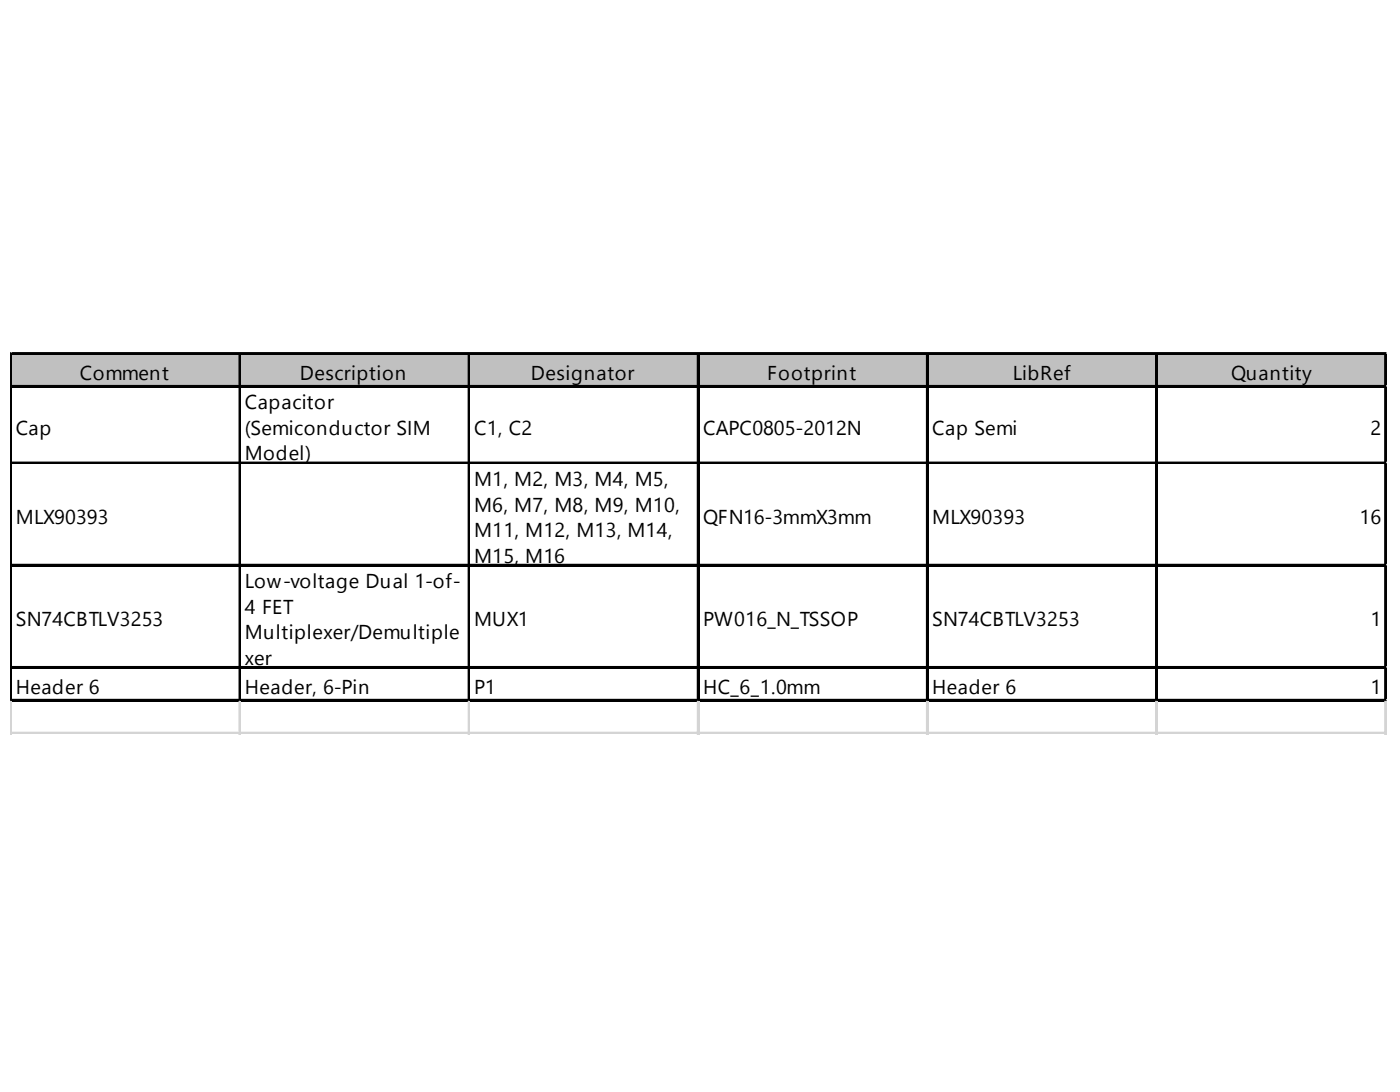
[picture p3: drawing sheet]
<svg xmlns="http://www.w3.org/2000/svg" width="258mm" height="201mm" viewBox="0 0 258 201" stroke-linecap="round" stroke-linejoin="round" font-family="sans-serif">
<defs><g id="words">
<g font-size="3.7">
<text x="14.7" y="70">Comment</text>
<text x="55.2" y="70">Description</text>
<text x="97.8" y="70">Designator</text>
<text x="141.3" y="70">Footprint</text>
<text x="186.6" y="70">LibRef</text>
<text x="226.8" y="70">Quantity</text>
<text x="45.1" y="75.4">Capacitor</text>
<text x="2.9" y="80.1">Cap</text>
<text x="45.1" y="80.1">(Semiconductor SIM</text>
<text x="87.3" y="80.1">C1, C2</text>
<text x="129.5" y="80.1">CAPC0805-2012N</text>
<text x="171.7" y="80.1">Cap Semi</text>
<text x="252.4" y="80.1">2</text>
<text x="45.1" y="84.8">Model)</text>
<text x="87.3" y="89.5">M1, M2, M3, M4, M5,</text>
<text x="87.3" y="94.2">M6, M7, M8, M9, M10,</text>
<text x="2.9" y="96.5">MLX90393</text>
<text x="87.3" y="98.9">M11, M12, M13, M14,</text>
<text x="129.5" y="96.5">QFN16-3mmX3mm</text>
<text x="171.7" y="96.5">MLX90393</text>
<text x="250.4" y="96.5">16</text>
<text x="87.3" y="103.6">M15, M16</text>
<text x="45.1" y="108.3">Low-voltage Dual 1-of-</text>
<text x="45.1" y="113">4 FET</text>
<text x="2.9" y="115.4">SN74CBTLV3253</text>
<text x="45.1" y="117.7">Multiplexer/Demultiple</text>
<text x="87.3" y="115.4">MUX1</text>
<text x="129.5" y="115.4">PW016_N_TSSOP</text>
<text x="171.7" y="115.4">SN74CBTLV3253</text>
<text x="252.4" y="115.4">1</text>
<text x="45.1" y="122.4">xer</text>
<text x="2.9" y="127.8">Header 6</text>
<text x="45.1" y="127.8">Header, 6-Pin</text>
<text x="87.3" y="127.8">P1</text>
<text x="129.5" y="127.8">HC_6_1.0mm</text>
<text x="171.7" y="127.8">Header 6</text>
<text x="252.4" y="127.8">1</text>
</g>
</g></defs>
<path d="M2.2 65.3h253.3v6.1h-253.3z" fill="#c0c0c0"/>
<g fill="none" stroke="#000" stroke-width=".34">
<path d="M1.9 65v64.2M2.1 65v64.2M2.2 65h253.3M2.2 65.2h253.3M2.2 71h253.3M2.2 71.2h253.3M44.1 65.3v63.9M44.3 65.3v63.9M86.3 65.3v63.9M86.5 65.3v63.9M128.5 65.3v63.9M128.7 65.3v63.9"/>
<path d="M170.7 65.3v63.9M170.9 65.3v63.9M212.9 65.3v63.9M213.1 65.3v63.9M255.1 65.3v63.9M255.3 65.3v63.9M2.2 85.2h253.3M2.2 85.3h253.3M2.2 104h253.3M2.2 104.2h253.3M2.2 122.8h253.3M2.2 123h253.3"/>
<path d="M2.2 128.8h253.3M2.2 129h253.3"/>
</g>
<g fill="none" stroke="#d4d4d4" stroke-width=".34">
<path d="M255.5 65h.1M1.9 129.2v6.1M2.1 129.2v6.1M44.1 129.2v6.1M44.3 129.2v6.1M86.3 129.2v6.1M86.5 129.2v6.1M128.5 129.2v6.1M128.7 129.2v6.1M170.7 129.2v6.1M170.9 129.2v6.1M212.9 129.2v6.1"/>
<path d="M213.1 129.2v6.1M255.1 129.2v6.1M255.3 129.2v6.1"/>
</g>
<path d="M255.5 65v.3z" fill="#d4d4d4"/>
<path d="M255.5 71h.1" fill="none" stroke="#d4d4d4" stroke-width=".34"/>
<path d="M255.5 71v.4z" fill="#d4d4d4"/>
<path d="M255.5 85.2h.1" fill="none" stroke="#d4d4d4" stroke-width=".34"/>
<path d="M255.5 85.2v.3z" fill="#d4d4d4"/>
<path d="M255.5 104h.1" fill="none" stroke="#d4d4d4" stroke-width=".34"/>
<path d="M255.5 104v.3z" fill="#d4d4d4"/>
<path d="M255.5 122.8h.1" fill="none" stroke="#d4d4d4" stroke-width=".34"/>
<path d="M255.5 122.8v.3z" fill="#d4d4d4"/>
<path d="M255.5 128.8h.1" fill="none" stroke="#d4d4d4" stroke-width=".34"/>
<path d="M255.5 128.8v.4z" fill="#d4d4d4"/>
<path d="M1.9 134.9h253.6M1.9 135.1h253.6" fill="none" stroke="#d4d4d4" stroke-width=".34"/>
<use href="#words"/>
</svg>
